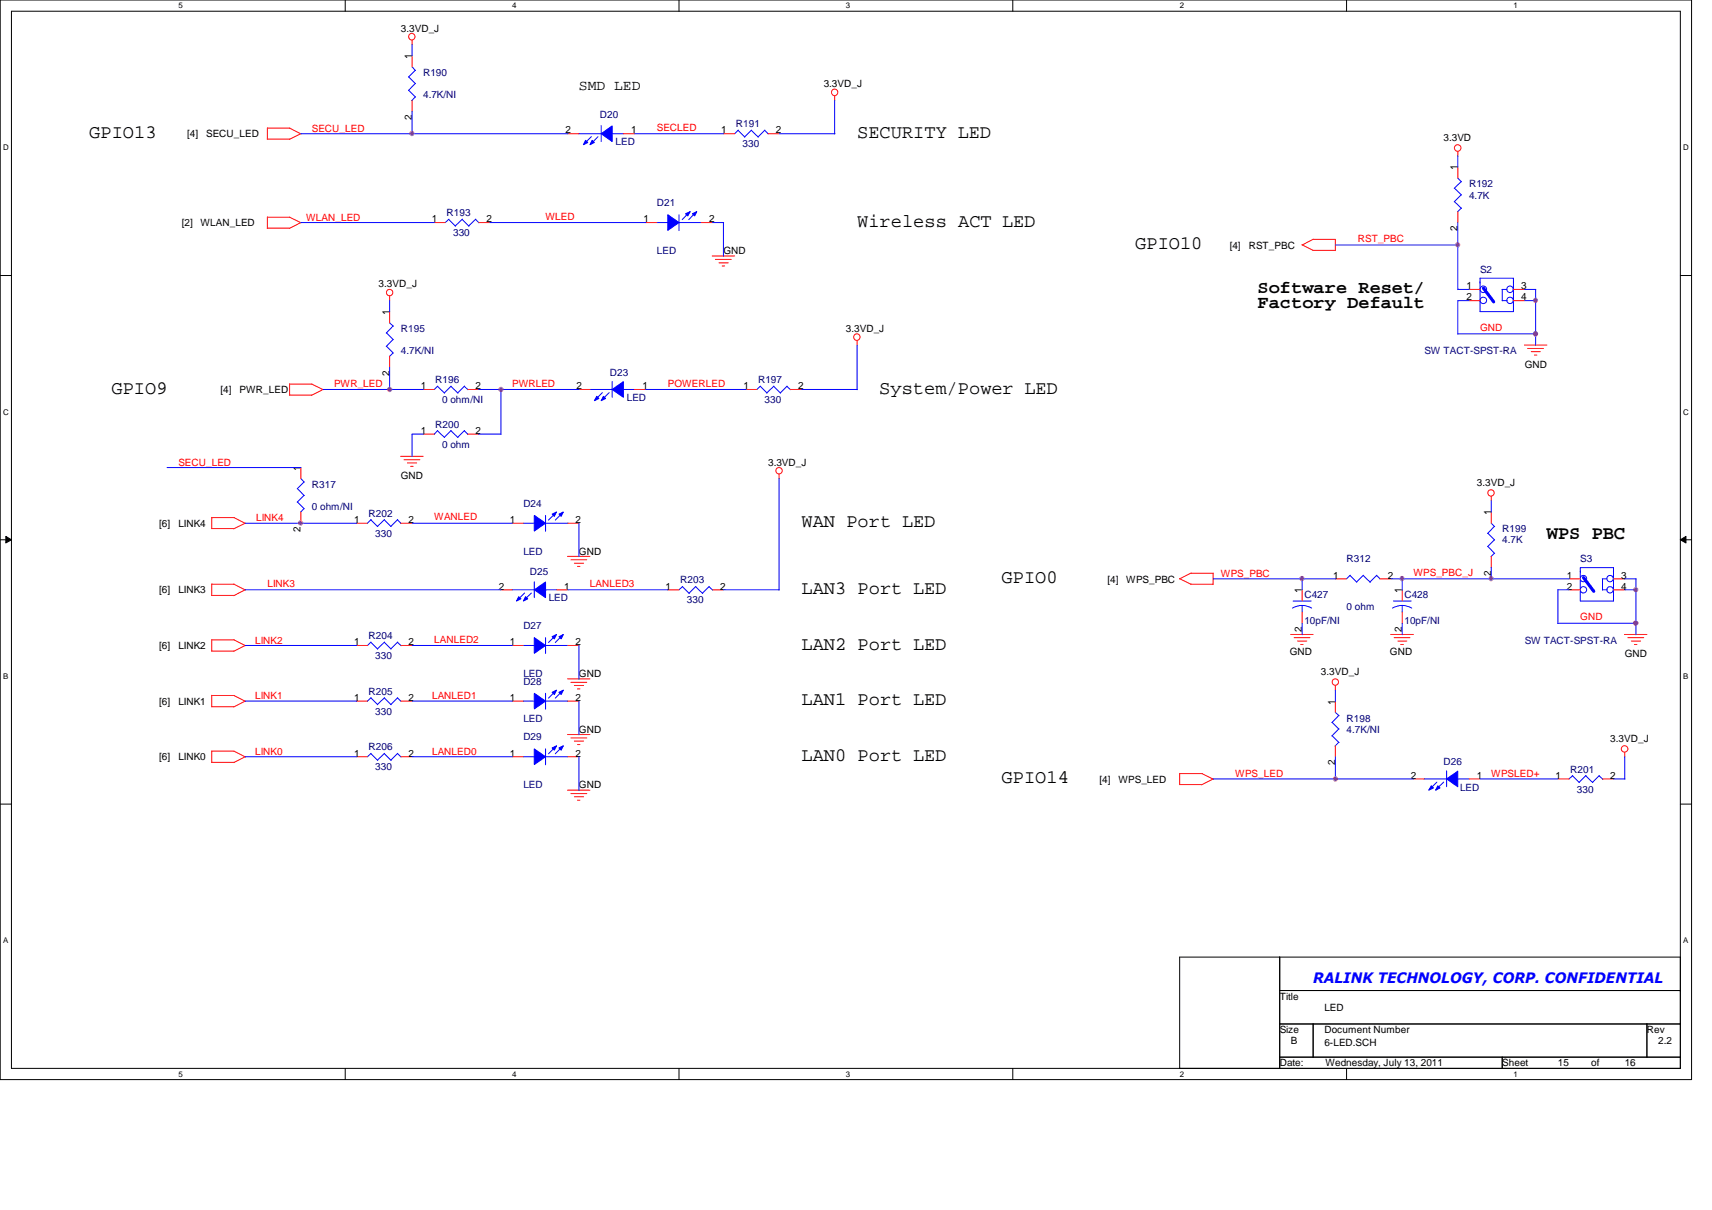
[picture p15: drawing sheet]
<svg xmlns="http://www.w3.org/2000/svg" width="297mm" height="210mm" viewBox="0 0 297 210" stroke-linecap="round" stroke-linejoin="round" font-family="sans-serif">
<defs><g id="words">
<g font-size="3.3">
<text x="15.5" y="23.9">GPIO13</text>
<text x="148.7" y="23.9">SECURITY LED</text>
<text x="148.7" y="39.3">Wireless ACT LED</text>
<text x="197" y="43.2">GPIO10</text>
<text x="19.3" y="68.3">GPIO9</text>
<text x="152.6" y="68.3">System/Power LED</text>
<text x="139.1" y="91.4">WAN Port LED</text>
<text x="268.4" y="93.5">WPS PBC</text>
<text x="173.8" y="101.1">GPIO0</text>
<text x="139.1" y="103">LAN3 Port LED</text>
<text x="139.1" y="112.7">LAN2 Port LED</text>
<text x="139.1" y="122.3">LAN1 Port LED</text>
<text x="139.1" y="132">LAN0 Port LED</text>
<text x="173.8" y="135.8">GPIO14</text>
</g>
<g font-size="3.1">
<text x="218.2" y="50.8">Software Reset/</text>
<text x="218.2" y="53.5">Factory Default</text>
</g>
<text font-size="2.5" x="100.5" y="15.5">SMD LED</text>
<text font-size="2.5" fill="#00f" x="227.8" y="170.5">RALINK TECHNOLOGY, CORP. CONFIDENTIAL</text>
<g font-size="1.7">
<text x="69.6" y="5.5">3.3VD_J</text>
<text x="71.5" y="10.2" transform="rotate(-90 71.5 10.2)">1</text>
<text x="142.9" y="15.2">3.3VD_J</text>
<text x="32.5" y="23.8">[4]</text>
<text x="35.8" y="23.8">SECU_LED</text>
<text x="71.5" y="20.8" transform="rotate(-90 71.5 20.8)">2</text>
<text x="98.1" y="23.2">2</text>
<text x="109.5" y="23.2">1</text>
<text x="125.1" y="23.2">1</text>
<text x="134.6" y="23.2">2</text>
<text x="250.4" y="24.4">3.3VD</text>
<text x="252.9" y="29.5" transform="rotate(-90 252.9 29.5)">1</text>
<text x="31.5" y="39.3">[2]</text>
<text x="34.8" y="39.3">WLAN_LED</text>
<text x="74.9" y="38.6">1</text>
<text x="84.4" y="38.6">2</text>
<text x="111.6" y="38.6">1</text>
<text x="123" y="38.6">2</text>
<text x="252.9" y="40.1" transform="rotate(-90 252.9 40.1)">2</text>
<text x="125.5" y="44.1">GND</text>
<text x="213.4" y="43.1">[4]</text>
<text x="216.7" y="43.1">RST_PBC</text>
<text x="65.7" y="49.9">3.3VD_J</text>
<text x="254.5" y="50.2">1</text>
<text x="254.5" y="52.1">2</text>
<text x="263.9" y="50.2">3</text>
<text x="263.9" y="52.1">4</text>
<text x="67.6" y="54.7" transform="rotate(-90 67.6 54.7)">1</text>
<text x="146.8" y="57.6">3.3VD_J</text>
<text x="67.6" y="65.2" transform="rotate(-90 67.6 65.2)">2</text>
<text x="264.5" y="63.8">GND</text>
<text x="38.3" y="68.2">[4]</text>
<text x="41.6" y="68.2">PWR_LED</text>
<text x="73" y="67.5">1</text>
<text x="82.5" y="67.5">2</text>
<text x="100" y="67.5">2</text>
<text x="111.5" y="67.5">1</text>
<text x="129" y="67.5">1</text>
<text x="138.5" y="67.5">2</text>
<text x="73" y="75.3">1</text>
<text x="82.5" y="75.3">2</text>
<text x="52.2" y="81.7" transform="rotate(-90 52.2 81.7)">1</text>
<text x="69.6" y="83.1">GND</text>
<text x="133.3" y="80.8">3.3VD_J</text>
<text x="256.2" y="84.2">3.3VD_J</text>
<text x="258.7" y="89.4" transform="rotate(-90 258.7 89.4)">1</text>
<text x="27.6" y="91.4">[6]</text>
<text x="30.9" y="91.4">LINK4</text>
<text x="52.2" y="92.2" transform="rotate(-90 52.2 92.2)">2</text>
<text x="61.4" y="90.7">1</text>
<text x="70.9" y="90.7">2</text>
<text x="88.5" y="90.7">1</text>
<text x="99.9" y="90.7">2</text>
<text x="100.5" y="96.2">GND</text>
<text x="192.1" y="101">[4]</text>
<text x="195.4" y="101">WPS_PBC</text>
<text x="231.3" y="100.4">1</text>
<text x="240.8" y="100.4">2</text>
<text x="258.7" y="99.9" transform="rotate(-90 258.7 99.9)">2</text>
<text x="271.9" y="100.4">1</text>
<text x="281.3" y="100.4">3</text>
<text x="27.6" y="103">[6]</text>
<text x="30.9" y="103">LINK3</text>
<text x="86.5" y="102.3">2</text>
<text x="97.9" y="102.3">1</text>
<text x="115.5" y="102.3">1</text>
<text x="125" y="102.3">2</text>
<text x="225.9" y="102.9" transform="rotate(-90 225.9 102.9)">1</text>
<text x="243.2" y="102.9" transform="rotate(-90 243.2 102.9)">1</text>
<text x="271.9" y="102.3">2</text>
<text x="281.3" y="102.3">4</text>
<text x="27.6" y="112.6">[6]</text>
<text x="30.9" y="112.6">LINK2</text>
<text x="61.4" y="111.9">1</text>
<text x="70.9" y="111.9">2</text>
<text x="88.5" y="111.9">1</text>
<text x="99.9" y="111.9">2</text>
<text x="223.8" y="113.6">GND</text>
<text x="225.9" y="109.6" transform="rotate(-90 225.9 109.6)">2</text>
<text x="241.2" y="113.6">GND</text>
<text x="243.2" y="109.6" transform="rotate(-90 243.2 109.6)">2</text>
<text x="281.9" y="114">GND</text>
<text x="100.5" y="117.4">GND</text>
<text x="229.2" y="117.1">3.3VD_J</text>
<text x="27.6" y="122.3">[6]</text>
<text x="30.9" y="122.3">LINK1</text>
<text x="61.4" y="121.6">1</text>
<text x="70.9" y="121.6">2</text>
<text x="88.5" y="121.6">1</text>
<text x="99.9" y="121.6">2</text>
<text x="231.6" y="122.2" transform="rotate(-90 231.6 122.2)">1</text>
<text x="27.6" y="131.9">[6]</text>
<text x="30.9" y="131.9">LINK0</text>
<text x="61.4" y="131.2">1</text>
<text x="70.9" y="131.2">2</text>
<text x="88.5" y="131.2">1</text>
<text x="99.9" y="131.2">2</text>
<text x="100.5" y="127.1">GND</text>
<text x="279.4" y="128.7">3.3VD_J</text>
<text x="100.5" y="136.7">GND</text>
<text x="190.8" y="135.8">[4]</text>
<text x="194.1" y="135.8">WPS_LED</text>
<text x="231.6" y="132.8" transform="rotate(-90 231.6 132.8)">2</text>
<text x="244.8" y="135.1">2</text>
<text x="256.2" y="135.1">1</text>
<text x="269.9" y="135.1">1</text>
<text x="279.4" y="135.1">2</text>
<text x="222" y="173.4">Title</text>
<text x="222" y="179.2">Size</text>
<text x="229.8" y="175.3">LED</text>
<text x="229.8" y="179.2">Document Number</text>
<text x="285.7" y="179.2">Rev</text>
<text x="222" y="185">Date:</text>
<text x="224" y="181.1">B</text>
<text x="229.8" y="181.5">6-LED.SCH</text>
<text x="230" y="185">Wednesday, July 13, 2011</text>
<text x="260.6" y="185">Sheet</text>
<text x="270.3" y="185">15</text>
<text x="276.1" y="185">of</text>
<text x="281.9" y="185">16</text>
<text x="287.7" y="181.1">2.2</text>
</g>
<g font-size="1.7" fill="#000080">
<text x="73.4" y="13.2">R190</text>
<text x="73.4" y="17.1">4.7K/NI</text>
<text x="104.1" y="20.5">D20</text>
<text x="127.7" y="22.1">R191</text>
<text x="106.8" y="25.2">LED</text>
<text x="128.8" y="25.6">330</text>
<text x="114" y="35.8">D21</text>
<text x="254.9" y="32.5">R192</text>
<text x="254.9" y="34.5">4.7K</text>
<text x="77.5" y="37.5">R193</text>
<text x="78.6" y="41">330</text>
<text x="114" y="44.1">LED</text>
<text x="256.8" y="47.4">S2</text>
<text x="69.6" y="57.6">R195</text>
<text x="69.6" y="61.5">4.7K/NI</text>
<text x="105.8" y="65.2">D23</text>
<text x="247.1" y="61.5">SW TACT-SPST-RA</text>
<text x="75.5" y="66.5">R196</text>
<text x="76.7" y="70">0 ohm/NI</text>
<text x="108.8" y="69.6">LED</text>
<text x="131.5" y="66.5">R197</text>
<text x="132.7" y="70">330</text>
<text x="75.5" y="74.2">R200</text>
<text x="76.7" y="77.7">0 ohm</text>
<text x="54.1" y="84.6">R317</text>
<text x="54.1" y="88.5">0 ohm/NI</text>
<text x="64" y="89.7">R202</text>
<text x="90.8" y="87.9">D24</text>
<text x="65.1" y="93.1">330</text>
<text x="260.6" y="92.4">R199</text>
<text x="260.6" y="94.3">4.7K</text>
<text x="90.8" y="96.2">LED</text>
<text x="91.9" y="99.7">D25</text>
<text x="118" y="101.2">R203</text>
<text x="233.6" y="97.6">R312</text>
<text x="274.2" y="97.6">S3</text>
<text x="95.2" y="104.3">LED</text>
<text x="119.2" y="104.7">330</text>
<text x="226.3" y="103.8">C427</text>
<text x="233.6" y="105.9">0 ohm</text>
<text x="243.7" y="103.8">C428</text>
<text x="64" y="110.9">R204</text>
<text x="90.8" y="109.1">D27</text>
<text x="226.3" y="108.2">10pF/NI</text>
<text x="243.7" y="108.2">10pF/NI</text>
<text x="264.5" y="111.7">SW TACT-SPST-RA</text>
<text x="65.1" y="114.3">330</text>
<text x="90.8" y="117.4">LED</text>
<text x="90.8" y="118.8">D28</text>
<text x="64" y="120.5">R205</text>
<text x="65.1" y="124">330</text>
<text x="90.8" y="125.2">LED</text>
<text x="233.6" y="125.2">R198</text>
<text x="64" y="130.2">R206</text>
<text x="90.8" y="128.4">D29</text>
<text x="233.6" y="127.1">4.7K/NI</text>
<text x="65.1" y="133.6">330</text>
<text x="90.8" y="136.7">LED</text>
<text x="250.4" y="132.7">D26</text>
<text x="253.3" y="137.2">LED</text>
<text x="272.5" y="134.1">R201</text>
<text x="273.6" y="137.5">330</text>
</g>
<g font-size="1.7" fill="#f00">
<text x="54.1" y="22.9">SECU_LED</text>
<text x="114" y="22.6">SECLED</text>
<text x="53.1" y="38.3">WLAN_LED</text>
<text x="94.7" y="38.1">WLED</text>
<text x="235.6" y="42">RST_PBC</text>
<text x="256.8" y="57.4">GND</text>
<text x="58" y="67.1">PWR_LED</text>
<text x="88.9" y="67.1">PWRLED</text>
<text x="115.9" y="67.1">POWERLED</text>
<text x="30.9" y="80.8">SECU_LED</text>
<text x="44.4" y="90.4">LINK4</text>
<text x="75.4" y="90.2">WANLED</text>
<text x="46.4" y="101.8">LINK3</text>
<text x="102.4" y="101.8">LANLED3</text>
<text x="211.8" y="100.1">WPS_PBC</text>
<text x="245.2" y="99.9">WPS_PBC_J</text>
<text x="274.2" y="107.6">GND</text>
<text x="44.3" y="111.7">LINK2</text>
<text x="75.4" y="111.5">LANLED2</text>
<text x="44.3" y="121.3">LINK1</text>
<text x="75" y="121.3">LANLED1</text>
<text x="44.3" y="131">LINK0</text>
<text x="75" y="131">LANLED0</text>
<text x="214.3" y="134.8">WPS_LED</text>
<text x="258.7" y="134.8">WPSLED+</text>
</g>
<g font-size="1.4">
<text x="30.9" y="1.4">5</text>
<text x="88.9" y="1.4">4</text>
<text x="146.8" y="1.4">3</text>
<text x="204.7" y="1.4">2</text>
<text x="262.6" y="1.4">1</text>
<text x=".5" y="26.1">D</text>
<text x="292.1" y="26.1">D</text>
<text x=".5" y="71.9">C</text>
<text x="292.1" y="71.9">C</text>
<text x=".5" y="117.8">B</text>
<text x="292.1" y="117.8">B</text>
<text x=".5" y="163.6">A</text>
<text x="292.1" y="163.6">A</text>
<text x="30.9" y="186.8">5</text>
<text x="88.9" y="186.8">4</text>
<text x="146.8" y="186.8">3</text>
<text x="204.7" y="186.8">2</text>
<text x="262.6" y="186.8">1</text>
</g>
</g></defs>
<path d="M0 0h293.5v187.3h-293.5zM2 1.9h289.5v183.4h-289.5z" fill="none" stroke="#000" stroke-width=".17"/>
<g fill="#fff">
<path d="M30.9 .2h.8v1.5h-.8z"/>
<path d="M30.9 185.5h.8v1.6h-.8z"/>
</g>
<path d="M59.9 0v1.9M59.9 185.3v2" fill="none" stroke="#000" stroke-width=".17"/>
<g fill="#fff">
<path d="M88.9 .2h.7v1.5h-.7z"/>
<path d="M88.9 185.5h.7v1.6h-.7z"/>
</g>
<path d="M117.8 0v1.9M117.8 185.3v2" fill="none" stroke="#000" stroke-width=".17"/>
<g fill="#fff">
<path d="M146.8 .2h.7v1.5h-.7z"/>
<path d="M146.8 185.5h.7v1.6h-.7z"/>
</g>
<path d="M175.7 0v1.9M175.7 185.3v2" fill="none" stroke="#000" stroke-width=".17"/>
<g fill="#fff">
<path d="M204.7 .2h.7v1.5h-.7z"/>
<path d="M204.7 185.5h.7v1.6h-.7z"/>
</g>
<path d="M233.6 0v1.9M233.6 185.3v2" fill="none" stroke="#000" stroke-width=".17"/>
<g fill="#fff">
<path d="M262.6 .2h.8v1.5h-.8z"/>
<path d="M262.6 185.5h.8v1.6h-.8z"/>
<path d="M.5 24.8h1v1.6h-1z"/>
<path d="M292.1 24.8h.9v1.6h-.9z"/>
<path d="M.5 70.7h1v1.5h-1z"/>
<path d="M292.1 70.7h.9v1.5h-.9z"/>
</g>
<path d="M0 47.8h2M291.5 47.8h2" fill="none" stroke="#000" stroke-width=".17"/>
<g fill="#fff">
<path d="M.5 116.5h.9v1.6h-.9z"/>
<path d="M292.1 116.5h.8v1.6h-.8z"/>
</g>
<path d="M0 93.6h2M1 93l1 .6-1 .6zM291.5 93.6l1-.6v1.2zM291.5 93.6h2" fill="none" stroke="#000" stroke-width=".17"/>
<path d="M1 93l1 .6-1 .6zM291.5 93.6l1-.6v1.2z" fill="#000"/>
<g fill="#fff">
<path d="M.5 162.4h.9v1.5h-.9z"/>
<path d="M292.1 162.4h.8v1.5h-.8z"/>
</g>
<path d="M0 139.5h2M291.5 139.5h2M204.7 166h86.8v19.3h-86.8zM222 171.8h69.5M222 166v19.3M222 177.6h69.5M227.8 177.6v5.8M285.7 177.6v5.8M222 183.4h69.5M260.6 183.4v1.9" fill="none" stroke="#000" stroke-width=".17"/>
<g fill="none" stroke="#f00" stroke-width=".17">
<path d="M71.5 7v.8M144.8 16.6v.8M252.9 26.3v.8M67.6 51.4v.8M123.6 44.4h3.9M124.1 45h2.8M124.8 45.6h1.6M125.3 46.1h.4M148.7 59.1v.8M264.5 59.9h3.9M69.5 79.2h3.9M70.1 79.8h2.8"/>
<path d="M265 60.5h2.8M265.7 61h1.5M266.2 61.6h.5M70.7 80.3h1.6M71.2 80.9h.5M98.5 96.5h3.9M99.1 97.1h2.7M99.6 97.7h1.7M100.2 98.3h.4M135.2 82.3v.8M258.7 86.1v.8M98.5 117.8h3.9"/>
<path d="M99.1 118.4h2.7M99.6 118.9h1.7M100.2 119.5h.4M223.9 110.1h3.9M224.5 110.6h2.8M225.1 111.2h1.6M225.7 111.8h.4M231.7 118.9v.9M241.3 110.1h3.9M241.9 110.6h2.7M242.5 111.2h1.6M243 111.8h.5"/>
<path d="M272.2 100.4h2M272.2 102.3h2M279.9 100.4h2M279.9 102.3h2M281.9 110.1h3.8M282.4 110.6h2.8M283 111.2h1.6M283.6 111.8h.4M98.5 127.4h3.9M98.5 137.1h3.9M99.1 128h2.7M99.1 137.7h2.7"/>
<path d="M99.6 128.6h1.7M99.6 138.2h1.7M100.2 129.2h.4M100.2 138.8h.4M281.9 130.5v.8"/>
<circle cx="71.4" cy="6.4" r=".56"/>
<circle cx="144.8" cy="16" r=".56"/>
<circle cx="252.9" cy="25.7" r=".57"/>
<circle cx="67.6" cy="50.8" r=".56"/>
<circle cx="148.7" cy="58.5" r=".56"/>
<circle cx="135.2" cy="81.7" r=".56"/>
<circle cx="258.7" cy="85.5" r=".56"/>
<circle cx="231.7" cy="118.3" r=".56"/>
<circle cx="281.9" cy="129.9" r=".56"/>
</g>
<g fill="none" stroke="#00f" stroke-width=".17">
<path d="M102.3 67.6h3.9M106.2 66.2v2.7M108.1 67.6h2M274.2 98.5h5.7v5.8h-5.7zM278 100.4h.8M278 100.4v2M278 102.3h.8"/>
<circle cx="274.7" cy="102.3" r=".56"/>
<circle cx="274.7" cy="100.4" r=".56"/>
<circle cx="279.3" cy="102.3" r=".56"/>
<circle cx="279.3" cy="100.4" r=".56"/>
</g>
<path d="M274.7 100.2l1.8 2.4" fill="none" stroke="#00f" stroke-width=".55"/>
<path d="M106.2 67.6l2-1.4v2.7z" fill-rule="evenodd" fill="#00f"/>
<path d="M106.2 67.6l2-1.4v2.7z" fill="none" stroke="#00f" stroke-width=".17"/>
<path d="M103.5 68.7l.4 .4-.8 .4z" fill-rule="evenodd" fill="#00f"/>
<path d="M103.5 68.7l.4 .4-.8 .4z" fill="none" stroke="#00f" stroke-width=".17"/>
<path d="M104.7 68.7l.4 .4-.8 .4z" fill-rule="evenodd" fill="#00f"/>
<path d="M104.5 68.1l-1.2 1.2M104.7 68.7l.4 .4-.8 .4zM105.7 68.1l-1.2 1.2M90.8 112h1.9M94.7 110.6v2.8M94.7 112h3.8" fill="none" stroke="#00f" stroke-width=".17"/>
<path d="M100.5 67.6h1.9M110.1 67.6h1.9" fill="none" stroke="#f00" stroke-width=".17"/>
<path d="M92.7 110.6l2 1.4-2 1.3z" fill-rule="evenodd" fill="#00f"/>
<path d="M92.7 110.6l2 1.4-2 1.3z" fill="none" stroke="#00f" stroke-width=".17"/>
<path d="M97 110.4l.7-.3-.3 .7z" fill-rule="evenodd" fill="#00f"/>
<path d="M97 110.4l.7-.3-.3 .7z" fill="none" stroke="#00f" stroke-width=".17"/>
<path d="M95.8 110.4l.8-.3-.4 .7z" fill-rule="evenodd" fill="#00f"/>
<g fill="none" stroke="#00f" stroke-width=".17">
<path d="M114 38.6h1.9M117.8 37.3v2.7M117.8 38.6h3.9M128.1 22.6l1.1 1.2M128.1 22.6l-.6 .6M130.3 22.6l1.3 1.2M130.4 22.6l-1.2 1.1M132.7 22.6l.6 .6M132.7 22.6l-1.2 1.1M95.8 110.4l.8-.3-.4 .7zM96.4 110.2l-1.2 1.3M97.5 110.2l-1.2 1.3"/>
<path d="M272.8 134.6l1.2 1.2M272.9 134.5l-.7 .6M275.1 134.6l1.2 1.2M275.2 134.5l-1.2 1.2M277.4 134.6l.7 .6M277.5 134.5l-1.2 1.2"/>
</g>
<path d="M125.5 23.2h2M133.3 23.2h1.9M88.9 112h1.9M98.5 112h2M270.3 135.1h1.9M278 135.1h1.9" fill="none" stroke="#f00" stroke-width=".17"/>
<path d="M115.9 37.3l1.9 1.3-1.9 1.4z" fill-rule="evenodd" fill="#00f"/>
<path d="M115.9 37.3l1.9 1.3-1.9 1.4z" fill="none" stroke="#00f" stroke-width=".17"/>
<path d="M120.1 37.1l.8-.4-.4 .8z" fill-rule="evenodd" fill="#00f"/>
<path d="M120.1 37.1l.8-.4-.4 .8z" fill="none" stroke="#00f" stroke-width=".17"/>
<path d="M119 37.1l.8-.4-.5 .8z" fill-rule="evenodd" fill="#00f"/>
<g fill="none" stroke="#00f" stroke-width=".17">
<path d="M119 37.1l.8-.4-.5 .8zM119.5 36.9l-1.1 1.2M120.7 36.9l-1.2 1.2M252.3 32.6l1.3 1.2M252.3 35l1.3 1.2M252.9 30.9l.7 .6M253.5 31.5l-1.2 1.2M253.5 33.8l-1.2 1.2M253.5 36.1l-.6 .6M67.1 57.7l1.1 1.2M67.6 56l.6 .6M68.2 56.6l-1.2 1.2"/>
<path d="M68.2 58.9l-1.2 1.2M67.1 60.1l1.1 1.2M68.2 61.2l-.6 .6M90.8 131.3h1.9M94.7 129.9v2.8M94.7 131.3h3.8M231.1 125.3l1.2 1.2M231.1 127.6l1.2 1.2M231.7 123.6l.6 .6M232.3 124.1l-1.2 1.2M232.3 126.4l-1.2 1.3M232.3 128.8l-.7 .6"/>
</g>
<path d="M112 38.6h2M121.7 38.6h1.9M252.9 29v1.9M252.9 36.7v1.9M67.6 54.1v1.9M67.6 61.8v1.9M231.7 121.6v2M231.7 129.4v1.9" fill="none" stroke="#f00" stroke-width=".17"/>
<path d="M92.7 129.9l2 1.4-2 1.3z" fill-rule="evenodd" fill="#00f"/>
<path d="M92.7 129.9l2 1.4-2 1.3z" fill="none" stroke="#00f" stroke-width=".17"/>
<path d="M97 129.8l.7-.4-.3 .7z" fill-rule="evenodd" fill="#00f"/>
<path d="M97 129.8l.7-.4-.3 .7z" fill="none" stroke="#00f" stroke-width=".17"/>
<path d="M95.8 129.8l.8-.4-.4 .7z" fill-rule="evenodd" fill="#00f"/>
<path d="M64.3 130.7l1.2 1.2M64.4 130.7l-.6 .6M66.7 130.7l1.2 1.2M66.7 130.7l-1.2 1.2M69 130.7l.6 .6M69 130.7l-1.2 1.2M95.8 129.8l.8-.4-.4 .7zM96.4 129.5l-1.2 1.3M97.5 129.5l-1.2 1.3M247.1 135.1h3.9M251 133.7v2.8M252.9 135.1h2" fill="none" stroke="#00f" stroke-width=".17"/>
<path d="M61.8 131.3h2M69.6 131.3h1.9M88.9 131.3h1.9M98.5 131.3h2" fill="none" stroke="#f00" stroke-width=".17"/>
<path d="M251 135.1l1.9-1.3v2.7z" fill-rule="evenodd" fill="#00f"/>
<path d="M251 135.1l1.9-1.3v2.7z" fill="none" stroke="#00f" stroke-width=".17"/>
<path d="M248.3 136.3l.4 .4-.8 .4z" fill-rule="evenodd" fill="#00f"/>
<path d="M248.3 136.3l.4 .4-.8 .4z" fill="none" stroke="#00f" stroke-width=".17"/>
<path d="M249.5 136.3l.3 .4-.7 .4z" fill-rule="evenodd" fill="#00f"/>
<g fill="none" stroke="#00f" stroke-width=".17">
<path d="M131.9 67l1.2 1.2M131.9 67l-.6 .6M134.2 67l1.2 1.2M134.3 67l-1.2 1.2M136.5 67l.7 .6M136.6 67l-1.2 1.2M64.3 90.2l1.2 1.2M64.4 90.1l-.6 .7M66.7 90.2l1.2 1.2M66.7 90.1l-1.2 1.2M69 90.2l.6 .6M69 90.1l-1.2 1.2"/>
<path d="M90.8 90.8h1.9M94.7 89.4v2.8M94.7 90.8h3.8M258.1 92.5l1.2 1.2M258.1 94.8l1.2 1.2M258.7 90.8l.6 .6M259.3 91.3l-1.2 1.2M259.3 93.6l-1.2 1.2M259.3 96l-.6 .6M241.8 104.3h3.1M243.3 105l.8 .2 .8 .3M243.3 105l-.7 .1-1 .4"/>
<path d="M243.3 105v1.2M64.3 121.1l1.2 1.2M64.4 121l-.6 .6M66.7 121.1l1.2 1.2M66.7 121l-1.2 1.2M69 121.1l.6 .6M69 121l-1.2 1.2M249.3 135.7l-1.2 1.2M249.5 136.3l.3 .4-.7 .4zM250.5 135.7l-1.2 1.2"/>
</g>
<path d="M129.4 67.6h1.9M137.1 67.6h2M61.8 90.8h2M69.6 90.8h1.9M258.7 88.8v2M258.7 96.5v2M243.3 102.3v2M243.3 106.2v1.9M61.8 121.6h2M69.6 121.6h1.9M245.2 135.1h1.9M254.9 135.1h1.9" fill="none" stroke="#f00" stroke-width=".17"/>
<path d="M92.7 89.4l2 1.4-2 1.3z" fill-rule="evenodd" fill="#00f"/>
<path d="M92.7 89.4l2 1.4-2 1.3z" fill="none" stroke="#00f" stroke-width=".17"/>
<path d="M97 89.2l.7-.4-.3 .8z" fill-rule="evenodd" fill="#00f"/>
<path d="M97 89.2l.7-.4-.3 .8z" fill="none" stroke="#00f" stroke-width=".17"/>
<path d="M95.8 89.2l.8-.4-.4 .8z" fill-rule="evenodd" fill="#00f"/>
<g fill="none" stroke="#00f" stroke-width=".17">
<path d="M100.4 23.2h3.9M104.3 21.8v2.8M106.2 23.2h2M256.8 48.3h5.8v5.8h-5.8zM260.6 50.2h.8M260.6 50.2v2M260.6 52.2h.9M95.8 89.2l.8-.4-.4 .8zM96.4 89l-1.2 1.2M97.5 89l-1.2 1.2M118.4 101.8l1.2 1.2M118.4 101.7l-.6 .6"/>
<path d="M120.7 101.8l1.2 1.2M120.7 101.7l-1.2 1.2M123 101.8l.7 .6M123.1 101.7l-1.2 1.2M224.4 104.3h3.1M225.9 105l.9 .2 .8 .3M225.9 105l-.7 .1-1 .4M225.9 105v1.2"/>
<circle cx="257.4" cy="50.2" r=".57"/>
<circle cx="257.4" cy="52.1" r=".56"/>
<circle cx="262" cy="50.2" r=".56"/>
<circle cx="262" cy="52.1" r=".56"/>
</g>
<path d="M254.9 50.2h1.9M254.9 52.2h1.9M262.6 50.2h1.9M262.6 52.2h1.9M88.9 90.8h1.9M98.5 90.8h2M115.9 102.3h1.9M123.6 102.3h1.9M225.9 102.3v2M225.9 106.2v1.9" fill="none" stroke="#f00" stroke-width=".17"/>
<path d="M257.4 50l1.8 2.4" fill="none" stroke="#00f" stroke-width=".55"/>
<path d="M104.3 23.2l1.9-1.4v2.8z" fill-rule="evenodd" fill="#00f"/>
<path d="M104.3 23.2l1.9-1.4v2.8z" fill="none" stroke="#00f" stroke-width=".17"/>
<path d="M101.6 24.3l.4 .4-.8 .4z" fill-rule="evenodd" fill="#00f"/>
<path d="M101.6 24.3l.4 .4-.8 .4z" fill="none" stroke="#00f" stroke-width=".17"/>
<path d="M102.7 24.3l.4 .4-.7 .4z" fill-rule="evenodd" fill="#00f"/>
<g fill="none" stroke="#00f" stroke-width=".17">
<path d="M70.9 13.3l1.2 1.2M70.9 15.7l1.2 1.1M71.5 11.6l.6 .6M72 12.2l-1.1 1.2M72 14.5l-1.1 1.2M72 16.8l-.5 .6M102.6 23.7l-1.2 1.2M102.7 24.3l.4 .4-.7 .4zM103.8 23.7l-1.2 1.2M75.9 67l1.2 1.2M75.9 67l-.6 .6M78.2 67l1.3 1.2"/>
<path d="M78.3 67l-1.2 1.2M80.6 67l.6 .6M80.6 67l-1.2 1.2M51.6 84.8l1.2 1.2M51.6 87.1l1.2 1.2M52.2 83l.6 .7M52.7 83.6l-1.1 1.2M52.7 85.9l-1.1 1.2M52.7 88.2l-.5 .7M234.2 99.8l1.2 1.2M234.3 99.8l-.7 .6M236.5 99.8l1.2 1.2"/>
<path d="M236.6 99.8l-1.2 1.2M238.8 99.8l.7 .7M238.9 99.8l-1.2 1.2M64.3 111.4l1.2 1.2M64.4 111.4l-.6 .6M66.7 111.4l1.2 1.2M66.7 111.4l-1.2 1.2M69 111.4l.6 .6M69 111.4l-1.2 1.2M88.8 102.3h3.9M92.7 100.9v2.8M94.6 102.3h2"/>
</g>
<path d="M71.5 9.7v1.9M71.5 17.4v1.9M98.5 23.2h2M108.2 23.2h1.9M73.4 67.6h1.9M81.1 67.6h2M52.2 81.1v1.9M52.2 88.8v2M61.8 112h2M69.6 112h1.9M231.7 100.4h1.9M239.4 100.4h1.9" fill="none" stroke="#f00" stroke-width=".17"/>
<path d="M92.7 102.3l2-1.3v2.7z" fill-rule="evenodd" fill="#00f"/>
<path d="M92.7 102.3l2-1.3v2.7z" fill="none" stroke="#00f" stroke-width=".17"/>
<path d="M90 103.5l.4 .4-.8 .4z" fill-rule="evenodd" fill="#00f"/>
<path d="M90 103.5l.4 .4-.8 .4z" fill="none" stroke="#00f" stroke-width=".17"/>
<path d="M91.2 103.5l.4 .4-.8 .4z" fill-rule="evenodd" fill="#00f"/>
<path d="M91 102.9l-1.2 1.2M91.2 103.5l.4 .4-.8 .4zM92.2 102.9l-1.2 1.2M90.8 121.6h1.9M94.7 120.3v2.7M94.7 121.6h3.8" fill="none" stroke="#00f" stroke-width=".17"/>
<path d="M86.9 102.3h2M96.6 102.3h1.9" fill="none" stroke="#f00" stroke-width=".17"/>
<path d="M92.7 120.3l2 1.3-2 1.4z" fill-rule="evenodd" fill="#00f"/>
<path d="M92.7 120.3l2 1.3-2 1.4z" fill="none" stroke="#00f" stroke-width=".17"/>
<path d="M97 120.1l.7-.4-.3 .8z" fill-rule="evenodd" fill="#00f"/>
<path d="M97 120.1l.7-.4-.3 .8z" fill="none" stroke="#00f" stroke-width=".17"/>
<path d="M95.8 120.1l.8-.4-.4 .8z" fill-rule="evenodd" fill="#00f"/>
<g fill="none" stroke="#00f" stroke-width=".17">
<path d="M71.5 7.7v2M71.5 19.3v3.9M144.8 17.4v5.8M52.2 23.2h46.3M52.2 38.6h23.2M77.8 38.1l1.2 1.1M77.9 38l-.6 .6M80.2 38.1l1.2 1.1M80.2 38l-1.2 1.2M82.5 38.1l.6 .6M82.5 38l-1.2 1.2M85 38.6h27.1"/>
<path d="M110.1 23.2h15.5M123.6 38.6h2M125.5 38.6v5.8M135.2 23.2h9.7M252.9 27.1v1.9M252.9 38.6v11.6M67.6 52.2v1.9M148.7 59.9v7.7M231.7 42.5h21.3M252.9 50.2h2M252.9 57.9h13.6M254.9 52.2h-2v5.8"/>
<path d="M264.5 50.2h2M264.5 52.2h2M266.4 50.2v9.7M56 67.6h17.4M67.6 63.7v3.9M73.4 75.3h-1.9v3.9M75.9 74.7l1.2 1.2M75.9 74.7l-.6 .6M78.2 74.7l1.3 1.2M78.3 74.7l-1.2 1.2M80.6 74.7l.6 .7M80.6 74.7l-1.2 1.2"/>
<path d="M83.1 67.6h17.4M83.1 75.3h3.8M86.9 67.6v7.8M112 67.6h17.5M139.1 67.6h9.7M29 81.1h23.2M42.5 90.8h19.4M71.5 90.8h17.4M100.5 90.8v5.8M135.2 83v19.4M258.7 86.9v2M258.7 98.4v2"/>
<path d="M42.5 102.3h44.4M42.5 112h19.4M71.5 112h17.4M96.4 119.9l-1.2 1.2M97.5 119.9l-1.2 1.2M98.5 102.3h17.4M100.5 112v5.8M125.5 102.3h9.7M210.5 100.4h21.2M225.9 100.4v1.9M225.9 108.1v2M231.7 119.7v2"/>
<path d="M241.3 100.4h31M243.3 100.4v2M243.3 108.1v2M270.3 108.1h13.6M272.3 102.3h-2v5.9M281.9 102.3h2M281.9 100.4h2M283.8 100.4v9.7M42.5 121.6h19.4M42.5 131.3h19.4M71.5 121.6h17.4M71.5 131.3h17.4"/>
<path d="M95.8 120.1l.8-.4-.4 .8zM100.5 121.6v5.9M100.5 131.3v5.8M210.5 135.1h34.8M231.7 131.3v3.9M256.8 135.1h13.5M279.9 135.1h2M281.9 131.3v3.9"/>
</g>
<g fill="none" stroke="#f00" stroke-width=".17">
<path d="M46.4 24.1h3.8M46.4 39.6h3.8M46.4 22.2v1.9M46.4 37.6v2M46.4 22.2h3.9M46.4 37.7h3.9M50.2 22.2l2 1M50.2 37.7l2 1M52.2 23.2l-2 1M52.2 38.6l-2 1M75.3 38.6h2M83.1 38.6h1.9"/>
<path d="M225.9 42.5l1.9 .9M227.8 43.4h3.9M227.8 41.5h3.9M227.9 41.5l-2 1M231.7 41.5v2M50.2 68.5h3.9M50.2 66.6v1.9M50.2 66.6h3.9M54.1 66.6l2 1M56 67.6l-1.9 1M73.4 75.3h1.9M81.1 75.3h2"/>
<path d="M36.7 91.7h3.9M36.7 89.7v2M36.7 89.8h3.9M40.6 89.8l2 1M42.5 90.8l-1.9 .9M206.6 99.4h3.9M206.7 99.4l-2 1M210.5 99.4v2M36.7 103.3h3.9M36.7 112.9h3.9M36.7 101.3v2M36.7 111v1.9"/>
<path d="M36.7 101.3h3.9M36.7 111h3.9M40.6 101.3l2 1.1M40.6 111l2 1M42.5 102.3l-1.9 1M42.5 112l-1.9 1M204.6 100.4l2 .9M206.6 101.3h3.9M36.7 132.2h3.9M36.7 122.6h3.9M36.7 130.3v1.9M36.7 130.3h3.9"/>
<path d="M40.6 130.3l2 1M40.6 120.6l2 1.1M40.6 120.6h-3.9v2M42.5 131.3l-1.9 1M42.5 121.6l-1.9 1M88.9 121.6h1.9M98.5 121.6h2M204.6 136.1h3.9M204.7 134.2v1.9M204.7 134.2h3.9l1.9 1M210.5 135.1l-2 1"/>
</g>
<circle cx="71.5" cy="23.2" r=".38" fill="#f0f"/>
<circle cx="71.5" cy="23.2" r=".38" fill="none" stroke="#f0f" stroke-width=".17"/>
<circle cx="86.9" cy="67.6" r=".38" fill="#f0f"/>
<circle cx="86.9" cy="67.6" r=".38" fill="none" stroke="#f0f" stroke-width=".17"/>
<circle cx="67.6" cy="67.6" r=".38" fill="#f0f"/>
<circle cx="67.6" cy="67.6" r=".38" fill="none" stroke="#f0f" stroke-width=".17"/>
<circle cx="52.2" cy="90.7" r=".38" fill="#f0f"/>
<circle cx="52.2" cy="90.7" r=".38" fill="none" stroke="#f0f" stroke-width=".17"/>
<circle cx="252.9" cy="42.5" r=".38" fill="#f0f"/>
<circle cx="252.9" cy="42.5" r=".38" fill="none" stroke="#f0f" stroke-width=".17"/>
<circle cx="231.7" cy="135.1" r=".38" fill="#f0f"/>
<circle cx="231.7" cy="135.1" r=".38" fill="none" stroke="#f0f" stroke-width=".17"/>
<circle cx="266.4" cy="57.9" r=".38" fill="#f0f"/>
<circle cx="266.4" cy="57.9" r=".38" fill="none" stroke="#f0f" stroke-width=".17"/>
<circle cx="283.8" cy="108.1" r=".37" fill="#f0f"/>
<circle cx="283.8" cy="108.1" r=".37" fill="none" stroke="#f0f" stroke-width=".17"/>
<circle cx="266.4" cy="52.1" r=".38" fill="#f0f"/>
<circle cx="266.4" cy="52.1" r=".38" fill="none" stroke="#f0f" stroke-width=".17"/>
<circle cx="283.8" cy="108.1" r=".37" fill="#f0f"/>
<circle cx="283.8" cy="108.1" r=".37" fill="none" stroke="#f0f" stroke-width=".17"/>
<circle cx="266.4" cy="57.9" r=".38" fill="#f0f"/>
<circle cx="266.4" cy="57.9" r=".38" fill="none" stroke="#f0f" stroke-width=".17"/>
<circle cx="283.8" cy="102.3" r=".37" fill="#f0f"/>
<circle cx="283.8" cy="102.3" r=".37" fill="none" stroke="#f0f" stroke-width=".17"/>
<circle cx="243.2" cy="100.4" r=".38" fill="#f0f"/>
<circle cx="243.2" cy="100.4" r=".38" fill="none" stroke="#f0f" stroke-width=".17"/>
<circle cx="258.7" cy="100.4" r=".38" fill="#f0f"/>
<circle cx="258.7" cy="100.4" r=".38" fill="none" stroke="#f0f" stroke-width=".17"/>
<circle cx="225.9" cy="100.4" r=".38" fill="#f0f"/>
<circle cx="225.9" cy="100.4" r=".38" fill="none" stroke="#f0f" stroke-width=".17"/>
<use href="#words"/>
</svg>
